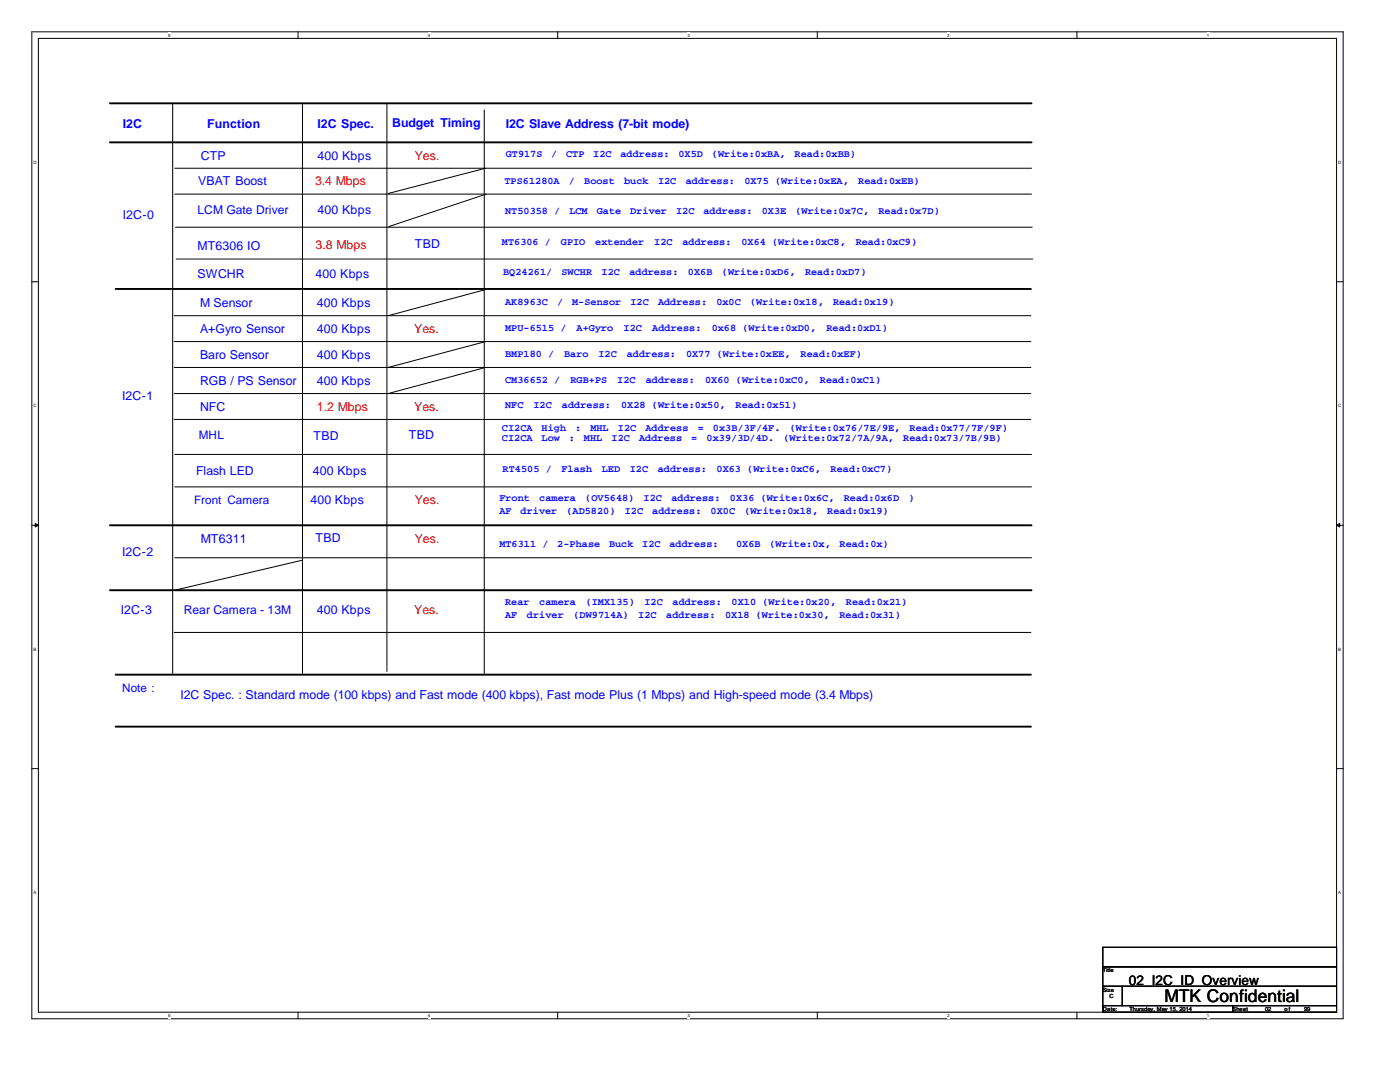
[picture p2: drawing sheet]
<svg xmlns="http://www.w3.org/2000/svg" width="279mm" height="216mm" viewBox="0 0 279 216" stroke-linecap="round" stroke-linejoin="round" font-family="sans-serif">
<defs><g id="words">
<text font-size="3.5" x="232.4" y="200">MTK Confidential</text>
<text font-size="2.7" x="225.3" y="196.6">02_I2C_ID_Overview</text>
<g font-size="2.5" fill="#00f">
<text x="24.5" y="25.4">I2C</text>
<text x="41.4" y="25.4">Function</text>
<text x="63.4" y="25.4">I2C Spec.</text>
<text x="78.3" y="25.3">Budget Timing</text>
<text x="100.9" y="25.4">I2C Slave Address (7-bit mode)</text>
<text x="40" y="31.9">CTP</text>
<text x="63.4" y="31.9">400 Kbps</text>
<text x="39.5" y="37">VBAT Boost</text>
<text x="24.5" y="43.6">I2C-0</text>
<text x="63.4" y="42.8">400 Kbps</text>
<text x="39.4" y="50">MT6306 IO</text>
<text x="82.8" y="49.5">TBD</text>
<text x="39.4" y="55.4">SWCHR</text>
<text x="63" y="55.4">400 Kbps</text>
<text x="39.9" y="61.3">M Sensor</text>
<text x="63.2" y="61.3">400 Kbps</text>
<text x="39.9" y="66.5">A+Gyro Sensor</text>
<text x="39.9" y="71.7">Baro Sensor</text>
<text x="63.2" y="66.5">400 Kbps</text>
<text x="63.2" y="71.7">400 Kbps</text>
<text x="39.9" y="76.9">RGB / PS Sensor</text>
<text x="63.2" y="76.9">400 Kbps</text>
<text x="24.4" y="79.8">I2C-1</text>
<text x="39.9" y="82">NFC</text>
<text x="62.6" y="87.8">TBD</text>
<text x="81.6" y="87.6">TBD</text>
<text x="39.2" y="94.9">Flash LED</text>
<text x="62.4" y="94.9">400 Kbps</text>
<text x="61.9" y="100.6">400 Kbps</text>
<text x="24.4" y="111">I2C-2</text>
<text x="40" y="108.4">MT6311</text>
<text x="63" y="108.1">TBD</text>
<text x="24.1" y="122.5">I2C-3</text>
<text x="63.2" y="122.6">400 Kbps</text>
<text x="36" y="139.4">I2C Spec. : Standard mode (100 kbps) and Fast mode (400 kbps), Fast mode Plus (1 Mbps) and High-speed mode (3.4 Mbps)</text>
</g>
<g font-size="2.5" fill="#f00">
<text x="82.8" y="31.9">Yes.</text>
<text x="62.9" y="37">3.4 Mbps</text>
<text x="63" y="49.8">3.8 Mbps</text>
<text x="82.7" y="66.5">Yes.</text>
<text x="63.2" y="82">1.2 Mbps</text>
<text x="82.7" y="82">Yes.</text>
<text x="82.8" y="100.6">Yes.</text>
<text x="82.8" y="108.4">Yes.</text>
<text x="82.7" y="122.6">Yes.</text>
</g>
<g font-size="2.4" fill="#00f">
<text x="39.4" y="42.6">LCM Gate Driver</text>
<text x="36.7" y="122.6">Rear Camera - 13M</text>
</g>
<g font-size="2.3" fill="#00f">
<text x="39.7" y="87.7">MHL</text>
<text x="38.7" y="100.5">Front Camera</text>
<text x="24.4" y="138">Note :</text>
</g>
<g font-size="2" fill="#00f">
<text x="100.9" y="31.4">GT917S</text>
<text x="110" y="31.4">/</text>
<text x="113" y="31.4">CTP</text>
<text x="118.4" y="31.4">I2C</text>
<text x="123.8" y="31.4">address:</text>
<text x="135.4" y="31.4">0X5D</text>
<text x="142.1" y="31.4">(Write:0xBA,</text>
<text x="158.6" y="31.4">Read:0xBB)</text>
<text x="100.7" y="36.7">TPS61280A</text>
<text x="113.5" y="36.7">/</text>
<text x="116.6" y="36.7">Boost</text>
<text x="124.5" y="36.7">buck</text>
<text x="131.3" y="36.7">I2C</text>
<text x="136.9" y="36.7">address:</text>
<text x="148.5" y="36.7">0X75 (Write:0xEA,</text>
<text x="171.3" y="36.7">Read:0xEB)</text>
<text x="100.8" y="42.6">NT50358 /</text>
<text x="113.6" y="42.6">LCM</text>
<text x="119.1" y="42.6">Gate</text>
<text x="125.8" y="42.6">Driver</text>
<text x="134.9" y="42.6">I2C</text>
<text x="140.4" y="42.6">address:</text>
<text x="152" y="42.6">0X3E</text>
<text x="158.8" y="42.6">(Write:0x7C,</text>
<text x="175.3" y="42.6">Read:0x7D)</text>
<text x="100.2" y="48.9">MT6306 /</text>
<text x="111.9" y="48.9">GPIO</text>
<text x="118.8" y="48.9">extender</text>
<text x="130.6" y="48.9">I2C</text>
<text x="136.2" y="48.9">address:</text>
<text x="148" y="48.9">0X64 (Write:0xC8,</text>
<text x="170.8" y="48.9">Read:0xC9)</text>
<text x="100.4" y="54.9">BQ24261/</text>
<text x="112.1" y="54.9">SWCHR</text>
<text x="120.1" y="54.9">I2C</text>
<text x="125.6" y="54.9">address:</text>
<text x="137.3" y="54.9">0X6B</text>
<text x="144.1" y="54.9">(Write:0xD6,</text>
<text x="160.7" y="54.9">Read:0xD7)</text>
<text x="100.8" y="66">MPU-6515 /</text>
<text x="100.8" y="60.8">AK8963C</text>
<text x="111.2" y="60.8">/</text>
<text x="114.2" y="60.8">M-Sensor</text>
<text x="115.1" y="66">A+Gyro</text>
<text x="124.5" y="66">I2C</text>
<text x="125.8" y="60.8">I2C</text>
<text x="130.2" y="66">Address:</text>
<text x="131.3" y="60.8">Address:</text>
<text x="142" y="66">0x68 (Write:0xD0,</text>
<text x="143" y="60.8">0x0C</text>
<text x="149.7" y="60.8">(Write:0x18,</text>
<text x="164.9" y="66">Read:0xD1)</text>
<text x="166.2" y="60.8">Read:0x19)</text>
<text x="100.8" y="71.2">BMP180 /</text>
<text x="112.6" y="71.2">Baro</text>
<text x="119.4" y="71.2">I2C</text>
<text x="125.1" y="71.2">address:</text>
<text x="136.9" y="71.2">0X77 (Write:0xEE,</text>
<text x="159.8" y="71.2">Read:0xEF)</text>
<text x="100.8" y="76.3">CM36652 /</text>
<text x="113.8" y="76.3">RGB+PS</text>
<text x="123.2" y="76.3">I2C</text>
<text x="128.9" y="76.3">address:</text>
<text x="140.7" y="76.3">0X60 (Write:0xC0,</text>
<text x="163.6" y="76.3">Read:0xC1)</text>
<text x="100.8" y="81.5">NFC</text>
<text x="106.5" y="81.5">I2C</text>
<text x="112.1" y="81.5">address:</text>
<text x="124" y="81.5">0X28 (Write:0x50,</text>
<text x="146.8" y="81.5">Read:0x51)</text>
<text x="100.2" y="86.1">CI2CA</text>
<text x="100.2" y="88.1">CI2CA</text>
<text x="108.1" y="86.1">High</text>
<text x="108.1" y="88.1">Low</text>
<text x="113.5" y="88.1">:</text>
<text x="114.8" y="86.1">:</text>
<text x="116.5" y="88.1">MHL</text>
<text x="117.8" y="86.1">MHL</text>
<text x="122" y="88.1">I2C</text>
<text x="123.3" y="86.1">I2C</text>
<text x="127.6" y="88.1">Address</text>
<text x="128.8" y="86.1">Address</text>
<text x="138" y="88.1">=</text>
<text x="139.2" y="86.1">=</text>
<text x="141" y="88.1">0x39/3D/4D.</text>
<text x="142.3" y="86.1">0x3B/3F/4F.</text>
<text x="156.3" y="88.1">(Write:0x72/7A/9A,</text>
<text x="157.6" y="86.1">(Write:0x76/7E/9E,</text>
<text x="180.3" y="88.1">Read:0x73/7B/9B)</text>
<text x="181.5" y="86.1">Read:0x77/7F/9F)</text>
<text x="100.3" y="94.2">RT4505 /</text>
<text x="112.1" y="94.2">Flash</text>
<text x="120.1" y="94.2">LED</text>
<text x="125.7" y="94.2">I2C</text>
<text x="131.3" y="94.2">address:</text>
<text x="143" y="94.2">0X63 (Write:0xC6,</text>
<text x="165.8" y="94.2">Read:0xC7)</text>
<text x="99.7" y="100">Front</text>
<text x="107.6" y="100">camera</text>
<text x="116.8" y="100">(OV5648)</text>
<text x="128.4" y="100">I2C</text>
<text x="134" y="100">address:</text>
<text x="145.7" y="100">0X36 (Write:0x6C,</text>
<text x="168.4" y="100">Read:0x6D</text>
<text x="181.3" y="100">)</text>
<text x="99.7" y="102.6">AF</text>
<text x="103.9" y="102.6">driver</text>
<text x="113" y="102.6">(AD5820)</text>
<text x="124.7" y="102.6">I2C</text>
<text x="130.2" y="102.6">address:</text>
<text x="141.8" y="102.6">0X0C</text>
<text x="148.5" y="102.6">(Write:0x18,</text>
<text x="165.1" y="102.6">Read:0x19)</text>
<text x="99.7" y="109.1">MT6311 /</text>
<text x="111.2" y="109.1">2-Phase</text>
<text x="121.5" y="109.1">Buck</text>
<text x="128.2" y="109.1">I2C</text>
<text x="133.6" y="109.1">address:</text>
<text x="146.9" y="109.1">0X6B</text>
<text x="153.5" y="109.1">(Write:0x,</text>
<text x="167.6" y="109.1">Read:0x)</text>
<text x="100.8" y="123.4">AF</text>
<text x="100.8" y="120.8">Rear</text>
<text x="105.2" y="123.4">driver</text>
<text x="107.6" y="120.8">camera</text>
<text x="114.4" y="123.4">(DW9714A)</text>
<text x="116.9" y="120.8">(IMX135)</text>
<text x="127.4" y="123.4">I2C</text>
<text x="128.6" y="120.8">I2C</text>
<text x="133" y="123.4">address:</text>
<text x="134.2" y="120.8">address:</text>
<text x="144.7" y="123.4">0X18 (Write:0x30,</text>
<text x="146" y="120.8">0X10 (Write:0x20,</text>
<text x="167.5" y="123.4">Read:0x31)</text>
<text x="168.8" y="120.8">Read:0x21)</text>
</g>
<g font-size="1.1">
<text x="220.1" y="194">Title</text>
<text x="220.1" y="197.9">Size</text>
<text x="220.1" y="201.8">Date:</text>
<text x="221.4" y="199.2">C</text>
<text x="225.4" y="201.8">Thursday, May 15, 2014</text>
<text x="246" y="201.8">Sheet</text>
<text x="252.5" y="201.8">02</text>
<text x="256.4" y="201.8">o f</text>
<text x="260.3" y="201.8">99</text>
</g>
<g font-size=".9">
<text x="33.6" y="7.3">5</text>
<text x="85.4" y="7.3">4</text>
<text x="137.2" y="7.3">3</text>
<text x="189" y="7.3">2</text>
<text x="240.8" y="7.3">1</text>
<text x="6.7" y="32.7">D</text>
<text x="267.1" y="32.7">D</text>
<text x="6.7" y="81.3">C</text>
<text x="267.1" y="81.3">C</text>
<text x="6.7" y="129.9">B</text>
<text x="267.1" y="129.9">B</text>
<text x="6.7" y="178.4">A</text>
<text x="267.1" y="178.4">A</text>
<text x="33.6" y="202.9">5</text>
<text x="85.4" y="202.9">4</text>
<text x="137.2" y="202.9">3</text>
<text x="189" y="202.9">2</text>
<text x="240.8" y="202.9">1</text>
</g>
</g></defs>
<path d="M6.3 6.3h261.8v197h-261.8zM7.7 7.7h259v194.3h-259z" fill="none" stroke="#000" stroke-width=".2"/>
<g fill="#fff">
<path d="M33.6 6.5h.5v1h-.5z"/>
<path d="M33.6 202.1h.5v1.1h-.5z"/>
</g>
<path d="M59.5 6.3v1.4M59.5 202v1.3" fill="none" stroke="#000" stroke-width=".2"/>
<g fill="#fff">
<path d="M85.4 6.5h.5v1h-.5z"/>
<path d="M85.4 202.1h.5v1.1h-.5z"/>
</g>
<path d="M111.3 6.3v1.4M111.3 202v1.3" fill="none" stroke="#000" stroke-width=".2"/>
<g fill="#fff">
<path d="M137.2 6.5h.5v1h-.5z"/>
<path d="M137.2 202.1h.5v1.1h-.5z"/>
</g>
<path d="M163.1 6.3v1.4M163.1 202v1.3" fill="none" stroke="#000" stroke-width=".2"/>
<g fill="#fff">
<path d="M189 6.5h.5v1h-.5z"/>
<path d="M189 202.1h.5v1.1h-.5z"/>
</g>
<path d="M214.9 6.3v1.4M214.9 202v1.3" fill="none" stroke="#000" stroke-width=".2"/>
<g fill="#fff">
<path d="M240.8 6.5h.5v1h-.5z"/>
<path d="M240.8 202.1h.5v1.1h-.5z"/>
<path d="M6.7 31.9h.6v1h-.6z"/>
<path d="M267.1 31.9h.6v1h-.6z"/>
<path d="M6.7 80.5h.6v1h-.6z"/>
<path d="M267.1 80.5h.6v1h-.6z"/>
</g>
<path d="M6.3 56.2h1.4M266.7 56.2h1.4" fill="none" stroke="#000" stroke-width=".2"/>
<g fill="#fff">
<path d="M6.7 129.1h.6v1h-.6z"/>
<path d="M267.1 129.1h.6v1h-.6z"/>
</g>
<path d="M6.3 104.8h1.4M266.7 104.8h1.4" fill="none" stroke="#000" stroke-width=".2"/>
<g fill="#000" stroke="#000" stroke-width=".2">
<path d="M7 104.4l.7 .4-.7 .4z" fill-rule="evenodd"/>
<path d="M266.7 104.8l.7-.4v.8z" fill-rule="evenodd"/>
</g>
<g fill="#fff">
<path d="M6.7 177.6h.5v1h-.5z"/>
<path d="M267.1 177.6h.5v1h-.5z"/>
</g>
<g fill="none" stroke="#000" stroke-width=".2">
<path d="M34.5 20.6v113.8M34.9 33.6h171M34.9 38.7h171M60.4 20.6v113.8M77.2 20.6v113.4M96.6 21.9v112.5M96.9 33.6l-19.4 5M97 38.7l-19.4 6.5M35 45.3h171M35.1 51.7h171M96.9 57.8l-19.4 5.2M34.8 68.2h170.9"/>
<path d="M34.8 73.3h170.9M34.8 78.5h170.9M34.8 63h170.9M96.9 73.3l-19.4 5.2M96.9 68.2l-19.4 5.1M34.8 83.7h170.9M34.9 90.7h171M34.9 97.2h171M34.9 111.3h171M60.2 111.8l-25.3 6M34.8 126.2h170.9M6.3 153.4h1.4"/>
<path d="M266.7 153.4h1.4M220.1 189h46.6v3.9h-46.6zM220.1 192.9h46.6v3.9h-46.6zM220.1 196.8h3.9v3.9h-3.9zM224 196.8h42.7v3.9h-42.7zM220.1 200.7h25.9v1.3h-25.9zM246 200.7h20.7v1.3h-20.7z"/>
</g>
<path d="M21.9 28.4h184M21.9 20.6h184M23.1 57.7h182.6M21.9 104.8h184M21.9 117.8h184M23.1 134.6h182.6M23.1 145h182.6" fill="none" stroke="#000" stroke-width=".38"/>
<use href="#words"/>
</svg>
